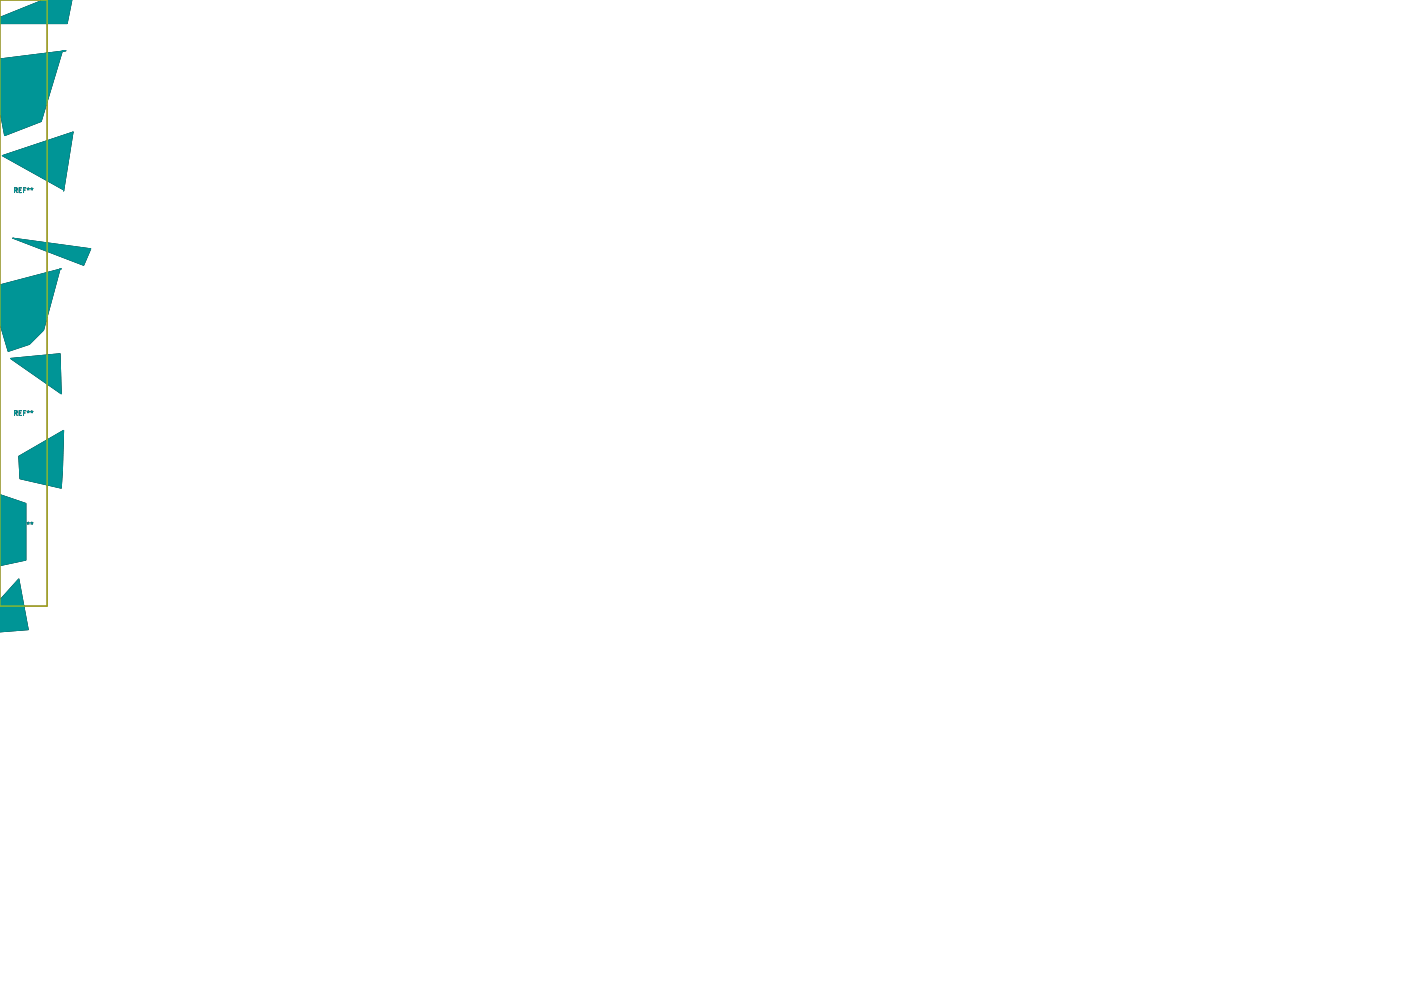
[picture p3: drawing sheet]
<svg xmlns="http://www.w3.org/2000/svg" width="297mm" height="210mm" viewBox="0 0 297 210" stroke-linecap="round" stroke-linejoin="round" font-family="sans-serif">
<g fill="#000" stroke="#000" stroke-width=".21">
<path d="M2.7 50.5l16.5 2.3-1.5 3.5zM2.2 76l10.5-1 .3 8.5z"/>
<path d="M0 3.7l9.2-3.7h6l-1 5h-14.2z" fill-rule="evenodd"/>
<path d="M0 12.5l14-1.7h-.8l-4.5 15-7.7 3-1-5.4z" fill-rule="evenodd"/>
<path d="M.5 33l15-5-2 12.5v-.2z" fill-rule="evenodd"/>
<path d="M0 60.4l13-3.4h-.3l-3.5 13-3 3-4.5 1.5-1.7-5.9z" fill-rule="evenodd"/>
<path d="M4 96.8l9.5-5.5-.5 12.2-8.8-2z" fill-rule="evenodd"/>
<path d="M0 104.9l5.5 1.9v12l-5.5 1.1z" fill-rule="evenodd"/>
<path d="M4 122.8l2 10.7-6 .5v-6.8z" fill-rule="evenodd"/>
</g>
<g fill="none" stroke="#000" stroke-width=".21">
<path d="M0 0h10v128.5h-10zM3.1 16.7h.5v-.4l-.5-.1v1M3.3 16.7l.4 .5M4.1 16.7h.3M4.6 16.2h-.5v1h.5M5 16.7h.3M5.5 16.2h-.5v1M5.7 16.3l.3 .1M6 16.2v.2M6 16.4l-.2 .2M6 16.4l.1 .2M6.2 16.3l-.2 .1"/>
<path d="M6.5 16.3l.2 .1M6.7 16.2v.2M6.7 16.4l-.1 .2M6.7 16.4l.2 .2M7 16.3l-.3 .1M4.6 39.8h-.5v1h.5M5.5 39.8h-.5v1M5.7 40l.3 .1M6 39.8v.3M6.2 40l-.2 .1M6.5 40l.2 .1M6.7 39.8v.3"/>
<path d="M7 40l-.3 .1M3.1 40.4l.5-.1v-.4l-.5-.1v1M3.3 40.4l.4 .4M4.1 40.3h.3M5 40.3h.3M6 40.1l-.2 .2M6 40.1l.1 .2M6.7 40.1l-.1 .2M6.7 40.1l.2 .2M3.1 64l.5-.1v-.4h-.5v1M3.3 64l.4 .5M4.1 63.9h.3"/>
<path d="M4.6 63.5h-.5v1h.5M5 63.9h.3M5.5 63.5h-.5v1M5.7 63.6l.3 .1M6 63.5v.2M6 63.7l-.2 .2M6 63.7l.1 .2M6.2 63.6l-.2 .1M6.5 63.6l.2 .1M6.7 63.5v.2M6.7 63.7l-.1 .2M6.7 63.7l.2 .2"/>
<path d="M7 63.6l-.3 .1M3.1 87.6h.5v-.4l-.5-.1v1M3.3 87.6l.4 .5M4.1 87.6h.3M4.6 87.1h-.5v1h.5M5 87.6h.3M5.5 87.1h-.5v1M5.7 87.2l.3 .1M6 87.1v.2M6 87.3l-.2 .2M6 87.3l.1 .2M6.2 87.2l-.2 .1"/>
<path d="M6.5 87.2l.2 .1M6.7 87.1v.2M6.7 87.3l-.1 .2M6.7 87.3l.2 .2M7 87.2l-.3 .1M3.1 111.2h.5v-.4l-.5-.1v1M3.3 111.2l.4 .5M4.1 111.2h.3M4.6 110.7h-.5v1h.5M5 111.2h.3M5.5 110.7h-.5v1M5.7 110.8l.3 .1"/>
<path d="M6 110.7v.2M6 110.9l-.2 .2M6 110.9l.1 .2M6.2 110.8l-.2 .1M6.5 110.8l.2 .1M6.7 110.7v.2M6.7 110.9l-.1 .2M6.7 110.9l.2 .2M7 110.8l-.3 .1"/>
</g>
<g fill="#009596" stroke="#009596" stroke-width=".21">
<path d="M2.7 50.5l16.5 2.3-1.5 3.5z"/>
<path d="M2.2 76l10.5-1 .3 8.5z"/>
<path d="M4 96.8l9.5-5.5-.5 12.2-8.8-2z" fill-rule="evenodd"/>
<path d="M0 104.9l5.5 1.9v12l-5.5 1.1z" fill-rule="evenodd"/>
<path d="M0 60.4l13-3.4h-.3l-3.5 13-3 3-4.5 1.5-1.7-5.9z" fill-rule="evenodd"/>
<path d="M.5 33l15-5-2 12.5v-.2z" fill-rule="evenodd"/>
<path d="M4 122.8l2 10.7-6 .5v-6.8z" fill-rule="evenodd"/>
<path d="M0 3.7l9.2-3.7h6l-1 5h-14.2z" fill-rule="evenodd"/>
<path d="M0 12.5l14-1.7h-.8l-4.5 15-7.7 3-1-5.4z" fill-rule="evenodd"/>
</g>
<path d="M0 0h10v128.5h-10z" fill="none" stroke="#cdca00" stroke-width=".21"/>
<g fill="none" stroke="#009596" stroke-width=".21">
<path d="M3.1 16.7h.5v-.4l-.5-.1v1M3.3 16.7l.4 .5M4.1 16.7h.3M4.6 16.2h-.5v1h.5M5 16.7h.3M5.5 16.2h-.5v1M5.7 16.3l.3 .1M6 16.2v.2M6 16.4l-.2 .2M6 16.4l.1 .2M6.2 16.3l-.2 .1M6.5 16.3l.2 .1"/>
<path d="M6.7 16.2v.2M6.7 16.4l-.1 .2M6.7 16.4l.2 .2M7 16.3l-.3 .1M4.6 39.8h-.5v1h.5M5.5 39.8h-.5v1M5.7 40l.3 .1M6 39.8v.3M6.2 40l-.2 .1M6.5 40l.2 .1M6.7 39.8v.3M7 40l-.3 .1"/>
<path d="M3.1 40.4l.5-.1v-.4l-.5-.1v1M3.3 40.4l.4 .4M4.1 40.3h.3M5 40.3h.3M6 40.1l-.2 .2M6 40.1l.1 .2M6.7 40.1l-.1 .2M6.7 40.1l.2 .2M3.1 64l.5-.1v-.4h-.5v1M3.3 64l.4 .5M4.1 63.9h.3M4.6 63.5h-.5v1h.5"/>
<path d="M5 63.9h.3M5.5 63.5h-.5v1M5.7 63.6l.3 .1M6 63.5v.2M6 63.7l-.2 .2M6 63.7l.1 .2M6.2 63.6l-.2 .1M6.5 63.6l.2 .1M6.7 63.5v.2M6.7 63.7l-.1 .2M6.7 63.7l.2 .2M7 63.6l-.3 .1"/>
<path d="M3.1 87.6h.5v-.4l-.5-.1v1M3.3 87.6l.4 .5M4.1 87.6h.3M4.6 87.1h-.5v1h.5M5 87.6h.3M5.5 87.1h-.5v1M5.7 87.2l.3 .1M6 87.1v.2M6 87.3l-.2 .2M6 87.3l.1 .2M6.2 87.2l-.2 .1M6.5 87.2l.2 .1"/>
<path d="M6.7 87.1v.2M6.7 87.3l-.1 .2M6.7 87.3l.2 .2M7 87.2l-.3 .1M3.1 111.2h.5v-.4l-.5-.1v1M3.3 111.2l.4 .5M4.1 111.2h.3M4.6 110.7h-.5v1h.5M5 111.2h.3M5.5 110.7h-.5v1M5.7 110.8l.3 .1M6 110.7v.2"/>
<path d="M6 110.9l-.2 .2M6 110.9l.1 .2M6.2 110.8l-.2 .1M6.5 110.8l.2 .1M6.7 110.7v.2M6.7 110.9l-.1 .2M6.7 110.9l.2 .2M7 110.8l-.3 .1"/>
</g>
</svg>
